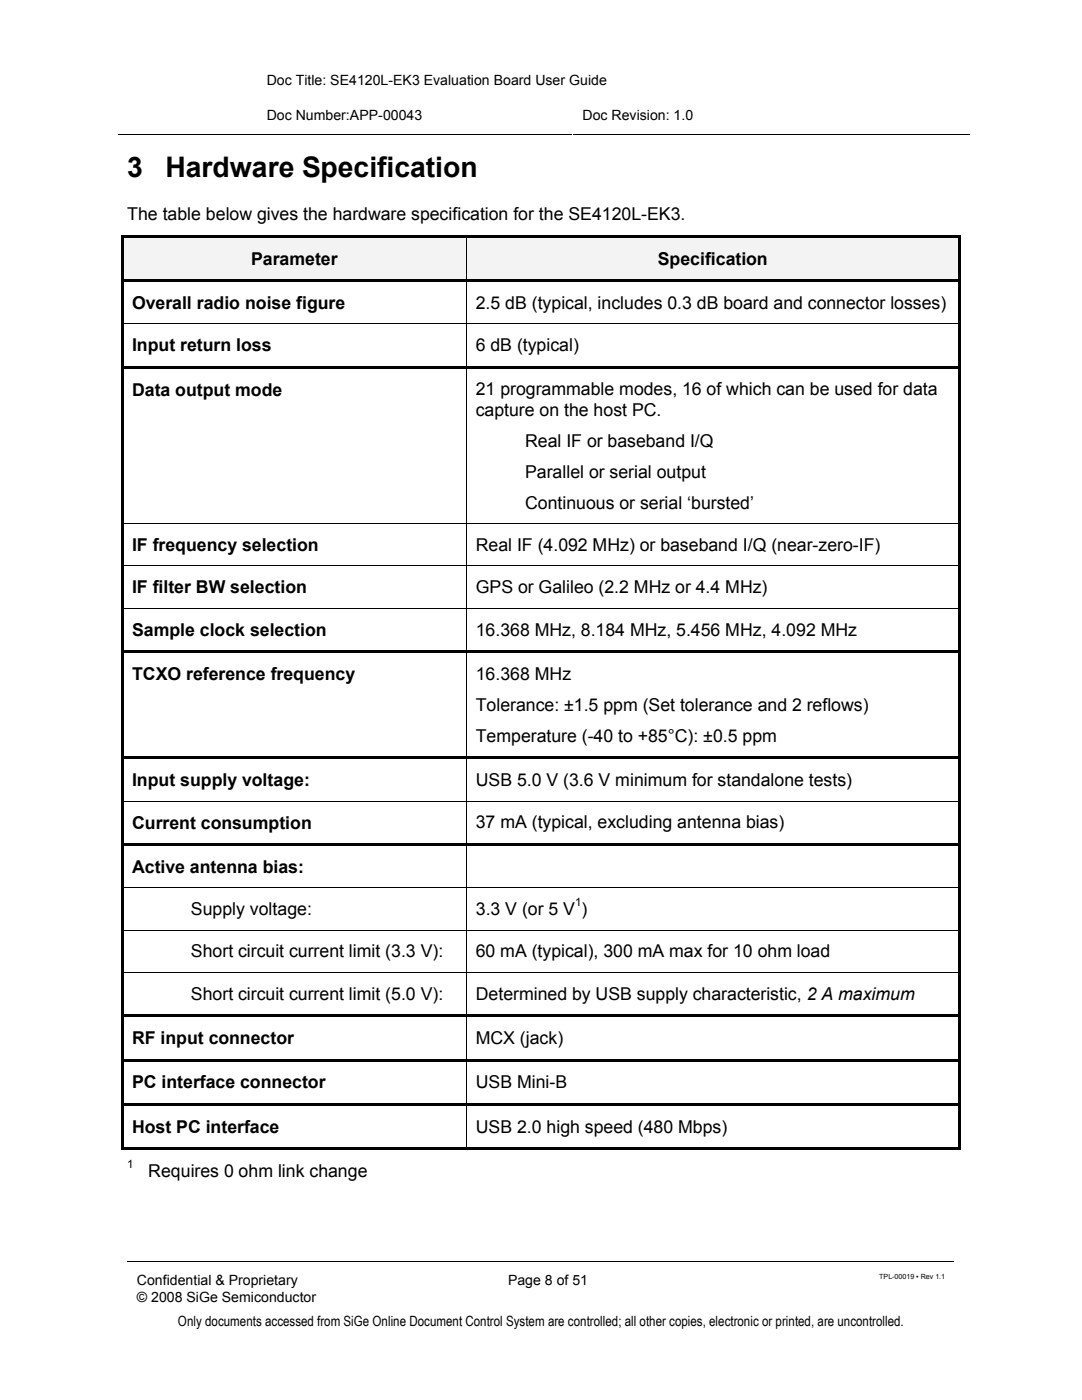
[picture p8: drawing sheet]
<svg xmlns="http://www.w3.org/2000/svg" width="216mm" height="279mm" viewBox="0 0 216 279" stroke-linecap="round" stroke-linejoin="round" font-family="sans-serif">
<defs><g id="words">
<g font-size="5.7">
<text x="25.4" y="35.3">3</text>
<text x="33" y="35.3">Hardware Specification</text>
</g>
<g font-size="3.5">
<text x="25.4" y="44">The table below gives the hardware specification for the SE4120L-EK3.</text>
<text x="50.1" y="52.8">Parameter</text>
<text x="131.3" y="52.8">Specification</text>
<text x="26.4" y="61.6">Overall radio noise figure</text>
<text x="94.9" y="61.6">2.5 dB (typical, includes 0.3 dB board and connector losses)</text>
<text x="26.4" y="70.1">Input return loss</text>
<text x="94.9" y="70.1">6 dB (typical)</text>
<text x="26.4" y="78.9">Data output mode</text>
<text x="94.9" y="78.9">21 programmable modes, 16 of which can be used for data</text>
<text x="94.9" y="83">capture on the host PC.</text>
<text x="104.8" y="89.1">Real IF or baseband I/Q</text>
<text x="104.8" y="95.3">Parallel or serial output</text>
<text x="104.8" y="101.5">Continuous or serial ‘bursted’</text>
<text x="26.4" y="110">IF frequency selection</text>
<text x="94.9" y="109.9">Real IF (4.092 MHz) or baseband I/Q (near-zero-IF)</text>
<text x="26.4" y="118.4">IF filter BW selection</text>
<text x="94.9" y="118.4">GPS or Galileo (2.2 MHz or 4.4 MHz)</text>
<text x="26.4" y="126.9">Sample clock selection</text>
<text x="94.9" y="126.9">16.368 MHz, 8.184 MHz, 5.456 MHz, 4.092 MHz</text>
<text x="26.4" y="135.7">TCXO reference frequency</text>
<text x="94.9" y="135.7">16.368 MHz</text>
<text x="94.9" y="141.9">Tolerance: ±1.5 ppm (Set tolerance and 2 reflows)</text>
<text x="94.9" y="148.1">Temperature (-40 to +85°C): ±0.5 ppm</text>
<text x="26.4" y="156.9">Input supply voltage:</text>
<text x="94.9" y="156.9">USB 5.0 V (3.6 V minimum for standalone tests)</text>
<text x="26.4" y="165.4">Current consumption</text>
<text x="94.9" y="165.3">37 mA (typical, excluding antenna bias)</text>
<text x="26.4" y="174.2">Active antenna bias:</text>
<text x="38.1" y="182.6">Supply voltage:</text>
<text x="94.9" y="182.6">3.3 V (or 5 V )</text>
<text x="38.1" y="191.1">Short circuit current limit (3.3 V):</text>
<text x="94.9" y="191.1">60 mA (typical), 300 mA max for 10 ohm load</text>
<text x="38.1" y="199.5">Short circuit current limit (5.0 V):</text>
<text x="94.9" y="199.5">Determined by USB supply characteristic, 2 A maximum</text>
<text x="26.4" y="208.4">RF input connector</text>
<text x="94.9" y="208.4">MCX (jack)</text>
<text x="26.4" y="217.2">PC interface connector</text>
<text x="94.9" y="217.2">USB Mini-B</text>
<text x="26.4" y="226">Host PC interface</text>
<text x="94.9" y="226">USB 2.0 high speed (480 Mbps)</text>
<text x="29.6" y="234.8">Requires 0 ohm link change</text>
</g>
<g font-size="2.8">
<text x="53.2" y="16.9">Doc Title: SE4120L-EK3 Evaluation Board User Guide</text>
<text x="53.2" y="24">Doc Number:APP-00043</text>
<text x="116.2" y="24">Doc Revision: 1.0</text>
<text x="27.3" y="256.5">Confidential &amp; Proprietary</text>
<text x="101.4" y="256.5">Page 8 of 51</text>
<text x="27.3" y="259.8">© 2008 SiGe Semiconductor</text>
<text x="35.5" y="264.6">Only documents accessed from SiGe Online Document Control System are controlled; all other copies, electronic or printed, are uncontrolled.</text>
</g>
<g font-size="2.3">
<text x="114.7" y="180.9">1</text>
<text x="25.4" y="233.1">1</text>
</g>
<text font-size="1.4" x="175.5" y="255.2">TPL-00019 ▪ Rev 1.1</text>
</g></defs>
<path d="M23.6 26.9h27.6M51.4 26.9h62.8M114.4 26.9h79.1M25.4 251.7h165" fill="none" stroke="#000" stroke-width=".2"/>
<g fill="#f3f3f3">
<path d="M24.7 47.4h68.2v8.3h-68.2z"/>
<path d="M26.4 47.4h64.7v8.3h-64.7z"/>
<path d="M93.1 47.4h98.1v8.3h-98.1z"/>
<path d="M94.9 47.4h94.6v8.3h-94.6z"/>
</g>
<g fill="#000">
<path d="M24.2 46.9h.5v.5h-.5zM24.2 46.9h167.5v.5h-167.5zM24.2 47.4h.5v8.3h-.5zM24.2 55.7h167.5v.5h-167.5zM24.2 56.2h.5v8.3h-.5zM191.2 46.9h.5v.5h-.5zM191.2 47.4h.5v8.3h-.5zM191.2 56.2h.5v8.3h-.5zM24.2 64.7h.5v8.3h-.5zM24.2 73h167.5v.5h-167.5zM24.2 73.5h.5v30.9h-.5zM191.2 64.7h.5v8.3h-.5z"/>
<path d="M191.2 73.5h.5v30.9h-.5zM24.2 104.6h.5v8.3h-.5zM24.2 113h.5v8.3h-.5zM191.2 104.6h.5v8.3h-.5zM191.2 113h.5v8.3h-.5zM24.2 121.5h.5v8.3h-.5zM24.2 129.8h167.5v.5h-167.5zM24.2 130.3h.5v20.7h-.5zM191.2 121.5h.5v8.3h-.5zM191.2 130.3h.5v20.7h-.5zM24.2 151h167.5v.5h-167.5zM24.2 151.5h.5v8.3h-.5z"/>
<path d="M24.2 160h.5v8.3h-.5zM191.2 151.5h.5v8.3h-.5zM191.2 160h.5v8.3h-.5zM24.2 168.3h167.5v.5h-167.5zM24.2 168.8h.5v8.3h-.5zM24.2 177.2h.5v8.3h-.5zM191.2 168.8h.5v8.3h-.5zM191.2 177.2h.5v8.3h-.5zM24.2 185.7h.5v8.3h-.5zM24.2 194.2h.5v8.3h-.5zM191.2 185.7h.5v8.3h-.5zM191.2 194.2h.5v8.3h-.5z"/>
<path d="M24.2 202.5h167.5v.5h-167.5zM24.2 203h.5v8.3h-.5zM24.2 211.3h167.5v.5h-167.5zM24.2 211.8h.5v8.3h-.5zM191.2 203h.5v8.3h-.5zM191.2 211.8h.5v8.3h-.5zM24.2 220.1h167.5v.5h-167.5zM24.2 220.6h.5v8.8h-.5zM24.2 228.9h68.7v.5h-68.7zM92.9 228.9h98.3v.5h-98.3zM191.2 220.6h.5v8.8h-.5zM191.2 228.9h.5v.5h-.5z"/>
</g>
<g fill="none" stroke="#000" stroke-width=".2">
<path d="M93 47.4v8.3M93 56.2v8.3M24.2 64.6h167.5M93 64.7v8.3M93 73.5v30.9M24.2 104.5h167.5M24.2 112.9h167.5M93 104.6v8.3M93 113v8.3M24.2 121.4h167.5M93 121.5v8.3M93 130.3v20.7"/>
<path d="M24.2 159.9h167.5M93 151.5v8.3M93 160v8.3M24.2 177.2h167.5M93 168.8v8.3M93 177.2v8.3M24.2 185.6h167.5M24.2 194.1h167.5M93 185.7v8.3M93 194.2v8.3M93 203v8.3M93 211.8v8.3"/>
<path d="M93 220.6v8.3"/>
</g>
<use href="#words"/>
</svg>
